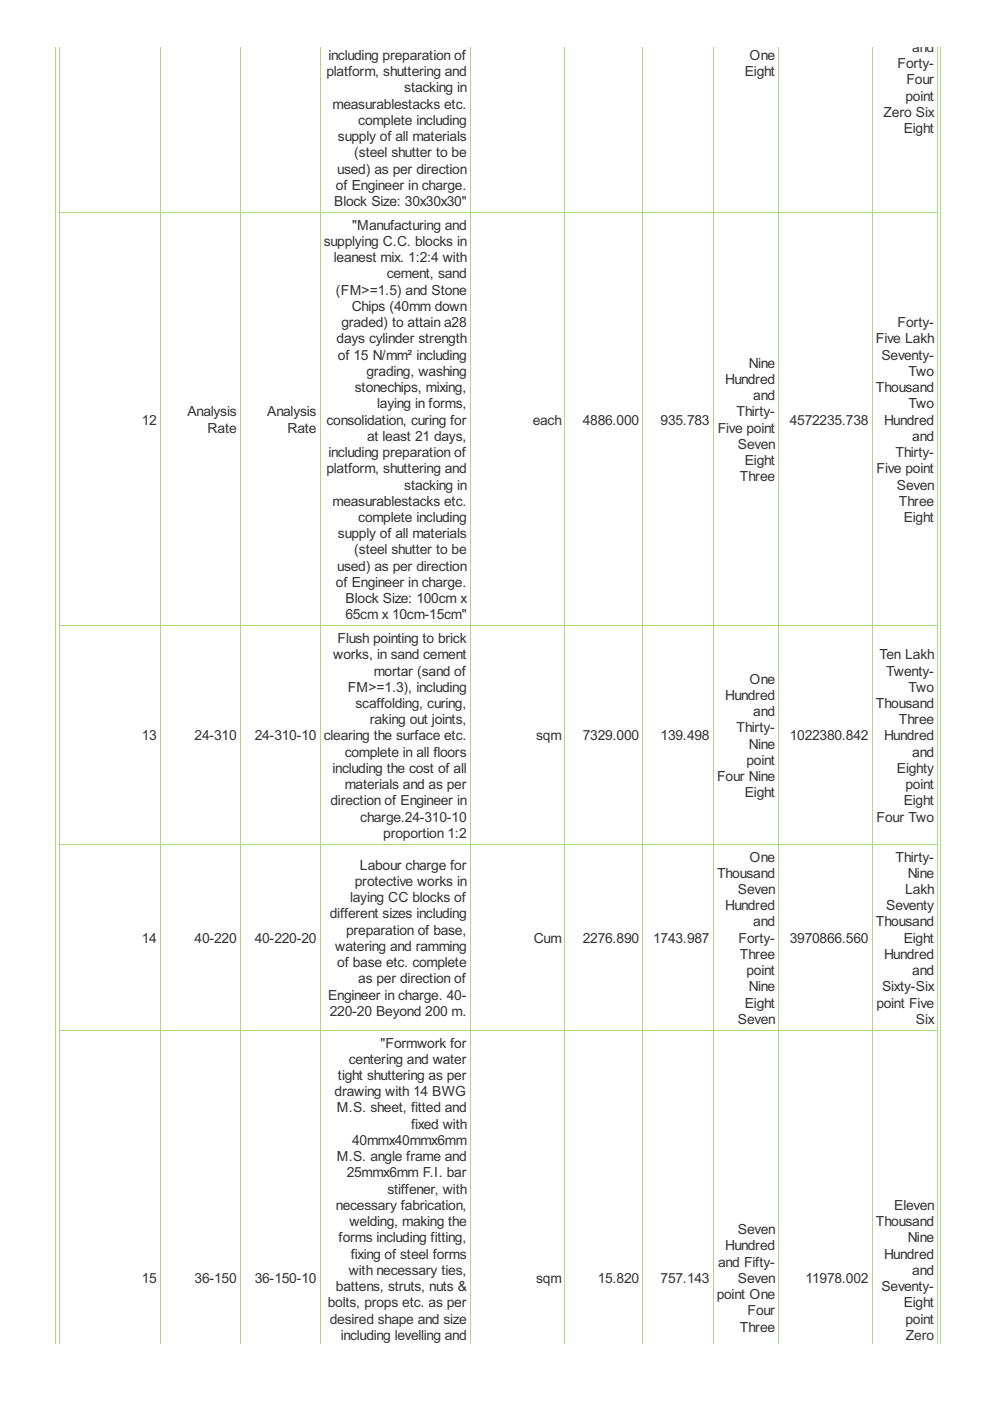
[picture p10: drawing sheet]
<svg xmlns="http://www.w3.org/2000/svg" width="210mm" height="297mm" viewBox="0 0 210 297" stroke-linecap="round" stroke-linejoin="round" font-family="sans-serif">
<defs><g id="words">
<g font-size="3.3" fill="#333">
<text x="193.4" y="11">and</text>
<text x="69.2" y="16.2">platform, shuttering and</text>
<text x="69.7" y="12.7">including preparation of</text>
<text x="157.9" y="16.2">Eight</text>
<text x="158.9" y="12.7">One</text>
<text x="190.3" y="14.4">Forty-</text>
<text x="192.2" y="17.9">Four</text>
<text x="70.5" y="23">measurablestacks etc.</text>
<text x="85.7" y="19.6">stacking in</text>
<text x="192" y="21.3">point</text>
<text x="71.7" y="29.9">supply of all materials</text>
<text x="76" y="26.5">complete including</text>
<text x="187.3" y="24.8">Zero Six</text>
<text x="191.6" y="28.2">Eight</text>
<text x="75.1" y="33.4">(steel shutter to be</text>
<text x="71.2" y="40.3">of Engineer in charge.</text>
<text x="71.5" y="36.8">used) as per direction</text>
<text x="70.8" y="43.7">Block Size: 30x30x30&quot;</text>
<text x="68.6" y="52.2">supplying C.C. blocks in</text>
<text x="74.7" y="48.7">&quot;Manufacturing and</text>
<text x="70.8" y="55.6">leanest mix. 1:2:4 with</text>
<text x="82" y="59">cement, sand</text>
<text x="71.2" y="62.5">(FM&gt;=1.5) and Stone</text>
<text x="74.6" y="65.9">Chips (40mm down</text>
<text x="72.4" y="69.4">graded) to attain a28</text>
<text x="190.3" y="69.4">Forty-</text>
<text x="71.4" y="72.8">days cylinder strength</text>
<text x="71.7" y="76.2">of 15 N/mm² including</text>
<text x="158.8" y="78">Nine</text>
<text x="185.7" y="72.8">Five Lakh</text>
<text x="186.9" y="76.2">Seventy-</text>
<text x="75.2" y="83.1">stonechips, mixing,</text>
<text x="77.7" y="79.7">grading, washing</text>
<text x="153.7" y="81.4">Hundred</text>
<text x="185.7" y="83.1">Thousand</text>
<text x="192.6" y="79.7">Two</text>
<text x="39.7" y="88.3">Analysis</text>
<text x="56.6" y="88.3">Analysis</text>
<text x="80" y="86.6">laying in forms,</text>
<text x="156.2" y="88.3">Thirty-</text>
<text x="159.7" y="84.9">and</text>
<text x="192.6" y="86.6">Two</text>
<text x="30.1" y="90">12</text>
<text x="44" y="91.7">Rate</text>
<text x="61" y="91.7">Rate</text>
<text x="69.2" y="90">consolidation, curing for</text>
<text x="77.8" y="93.5">at least 21 days,</text>
<text x="113" y="90">each</text>
<text x="123.6" y="90">4886.000</text>
<text x="140.1" y="90">935.783</text>
<text x="152.2" y="91.7">Five point</text>
<text x="156.5" y="95.2">Seven</text>
<text x="167.5" y="90">4572235.738</text>
<text x="187.4" y="90">Hundred</text>
<text x="193.4" y="93.5">and</text>
<text x="69.2" y="100.3">platform, shuttering and</text>
<text x="69.7" y="96.9">including preparation of</text>
<text x="157.9" y="98.6">Eight</text>
<text x="185.9" y="100.3">Five point</text>
<text x="189.9" y="96.9">Thirty-</text>
<text x="70.5" y="107.2">measurablestacks etc.</text>
<text x="85.7" y="103.8">stacking in</text>
<text x="156.9" y="102.1">Three</text>
<text x="190.2" y="103.8">Seven</text>
<text x="190.6" y="107.2">Three</text>
<text x="76" y="110.7">complete including</text>
<text x="191.6" y="110.7">Eight</text>
<text x="71.7" y="114.1">supply of all materials</text>
<text x="75.1" y="117.6">(steel shutter to be</text>
<text x="71.2" y="124.4">of Engineer in charge.</text>
<text x="71.5" y="121">used) as per direction</text>
<text x="73.2" y="131.3">65cm x 10cm-15cm&quot;</text>
<text x="73.3" y="127.9">Block Size: 100cm x</text>
<text x="71.6" y="136.3">Flush pointing to brick</text>
<text x="70.7" y="139.8">works, in sand cement</text>
<text x="79.3" y="143.2">mortar (sand of</text>
<text x="186.4" y="139.8">Ten Lakh</text>
<text x="187.9" y="143.2">Twenty-</text>
<text x="73.7" y="146.7">FM&gt;=1.3), including</text>
<text x="153.7" y="148.4">Hundred</text>
<text x="158.9" y="144.9">One</text>
<text x="192.6" y="146.7">Two</text>
<text x="75.4" y="150.1">scaffolding, curing,</text>
<text x="78.4" y="153.5">raking out joints,</text>
<text x="156.2" y="155.3">Thirty-</text>
<text x="159.7" y="151.8">and</text>
<text x="185.7" y="150.1">Thousand</text>
<text x="190.6" y="153.5">Three</text>
<text x="30.1" y="157">13</text>
<text x="41.3" y="157">24-310</text>
<text x="54" y="157">24-310-10</text>
<text x="68.6" y="157">clearing the surface etc.</text>
<text x="73.1" y="160.4">complete in all floors</text>
<text x="113.7" y="157">sqm</text>
<text x="123.6" y="157">7329.000</text>
<text x="140.1" y="157">139.498</text>
<text x="158.8" y="158.7">Nine</text>
<text x="167.5" y="157">1022380.842</text>
<text x="187.4" y="157">Hundred</text>
<text x="193.4" y="160.4">and</text>
<text x="70.5" y="163.9">including the cost of all</text>
<text x="73.1" y="167.3">materials and as per</text>
<text x="152" y="165.6">Four Nine</text>
<text x="158.3" y="162.2">point</text>
<text x="190.2" y="163.9">Eighty</text>
<text x="192" y="167.3">point</text>
<text x="70.1" y="170.8">direction of Engineer in</text>
<text x="157.9" y="169">Eight</text>
<text x="191.6" y="170.8">Eight</text>
<text x="76.4" y="174.2">charge.24-310-10</text>
<text x="81.3" y="177.6">proportion 1:2</text>
<text x="185.9" y="174.2">Four Two</text>
<text x="76.3" y="184.4">Labour charge for</text>
<text x="158.9" y="182.7">One</text>
<text x="189.9" y="182.7">Thirty-</text>
<text x="74.2" y="191.3">laying CC blocks of</text>
<text x="75.2" y="187.8">protective works in</text>
<text x="152" y="186.1">Thousand</text>
<text x="156.5" y="189.5">Seven</text>
<text x="191.9" y="189.5">Lakh</text>
<text x="192.5" y="186.1">Nine</text>
<text x="69.9" y="194.7">different sizes including</text>
<text x="153.7" y="193">Hundred</text>
<text x="159.7" y="196.4">and</text>
<text x="185.7" y="196.4">Thousand</text>
<text x="187.9" y="193">Seventy</text>
<text x="30.1" y="199.9">14</text>
<text x="41.3" y="199.9">40-220</text>
<text x="54" y="199.9">40-220-20</text>
<text x="71.1" y="201.6">watering and ramming</text>
<text x="73.4" y="198.2">preparation of base,</text>
<text x="113.2" y="199.9">Cum</text>
<text x="123.6" y="199.9">2276.890</text>
<text x="138.5" y="199.9">1743.987</text>
<text x="156.6" y="199.9">Forty-</text>
<text x="156.9" y="203.3">Three</text>
<text x="167.5" y="199.9">3970866.560</text>
<text x="187.4" y="203.3">Hundred</text>
<text x="191.6" y="199.9">Eight</text>
<text x="71.5" y="205">of base etc. complete</text>
<text x="76" y="208.5">as per direction of</text>
<text x="158.3" y="206.8">point</text>
<text x="193.4" y="206.8">and</text>
<text x="69.6" y="211.9">Engineer in charge. 40-</text>
<text x="69.9" y="215.4">220-20 Beyond 200 m.</text>
<text x="157.9" y="213.6">Eight</text>
<text x="158.8" y="210.2">Nine</text>
<text x="185.8" y="213.6">point Five</text>
<text x="187" y="210.2">Sixty-Six</text>
<text x="156.5" y="217.1">Seven</text>
<text x="194.2" y="217.1">Six</text>
<text x="74" y="225.5">centering and water</text>
<text x="80.7" y="222.1">&quot;Formwork for</text>
<text x="70.9" y="232.4">drawing with 14 BWG</text>
<text x="71.7" y="229">tight shuttering as per</text>
<text x="71.4" y="235.9">M.S. sheet, fitted and</text>
<text x="87.1" y="239.3">fixed with</text>
<text x="74.7" y="242.8">40mmx40mmx6mm</text>
<text x="71.4" y="246.2">M.S. angle frame and</text>
<text x="73.5" y="249.6">25mmx6mm F.I. bar</text>
<text x="71.2" y="256.5">necessary fabrication,</text>
<text x="82.1" y="253.1">stiffener, with</text>
<text x="189.6" y="256.5">Eleven</text>
<text x="71.8" y="263.4">forms including fitting,</text>
<text x="74.1" y="260">welding, making the</text>
<text x="156.5" y="261.7">Seven</text>
<text x="185.7" y="260">Thousand</text>
<text x="192.5" y="263.4">Nine</text>
<text x="74.4" y="266.8">fixing of steel forms</text>
<text x="152.3" y="268.6">and Fifty-</text>
<text x="153.7" y="265.1">Hundred</text>
<text x="187.4" y="266.8">Hundred</text>
<text x="30.1" y="272">15</text>
<text x="41.3" y="272">36-150</text>
<text x="54" y="272">36-150-10</text>
<text x="71.2" y="273.7">battens, struts, nuts &amp;</text>
<text x="74" y="270.3">with necessary ties,</text>
<text x="113.7" y="272">sqm</text>
<text x="126.7" y="272">15.820</text>
<text x="140.1" y="272">757.143</text>
<text x="152" y="275.5">point One</text>
<text x="156.5" y="272">Seven</text>
<text x="170.8" y="272">11978.002</text>
<text x="186.9" y="273.7">Seventy-</text>
<text x="193.4" y="270.3">and</text>
<text x="69.5" y="277.2">bolts, props etc. as per</text>
<text x="69.9" y="280.6">desired shape and size</text>
<text x="158.5" y="278.9">Four</text>
<text x="191.6" y="277.2">Eight</text>
<text x="192" y="280.6">point</text>
<text x="72.2" y="284.1">including levelling and</text>
<text x="156.9" y="282.3">Three</text>
<text x="192" y="284.1">Zero</text>
</g>
</g></defs>
<g fill="none" stroke="#a8da7f" stroke-width=".21">
<path d="M11.8 9.9v274.9M12.6 9.9v274.9M34 9.9v274.9M50.9 9.9v274.9M67.9 9.9v274.9M99.7 9.9v274.9M119.8 9.9v274.9M136.3 9.9v274.9M151.2 9.9v274.9M165.1 9.9v274.9M184.9 9.9v274.9M198.8 9.9v274.9"/>
<path d="M199.5 9.9v274.9M12.6 45.1h186.3M12.6 132.7h186.3M12.6 179h186.3M12.6 218.4h186.3"/>
</g>
<use href="#words"/>
</svg>
